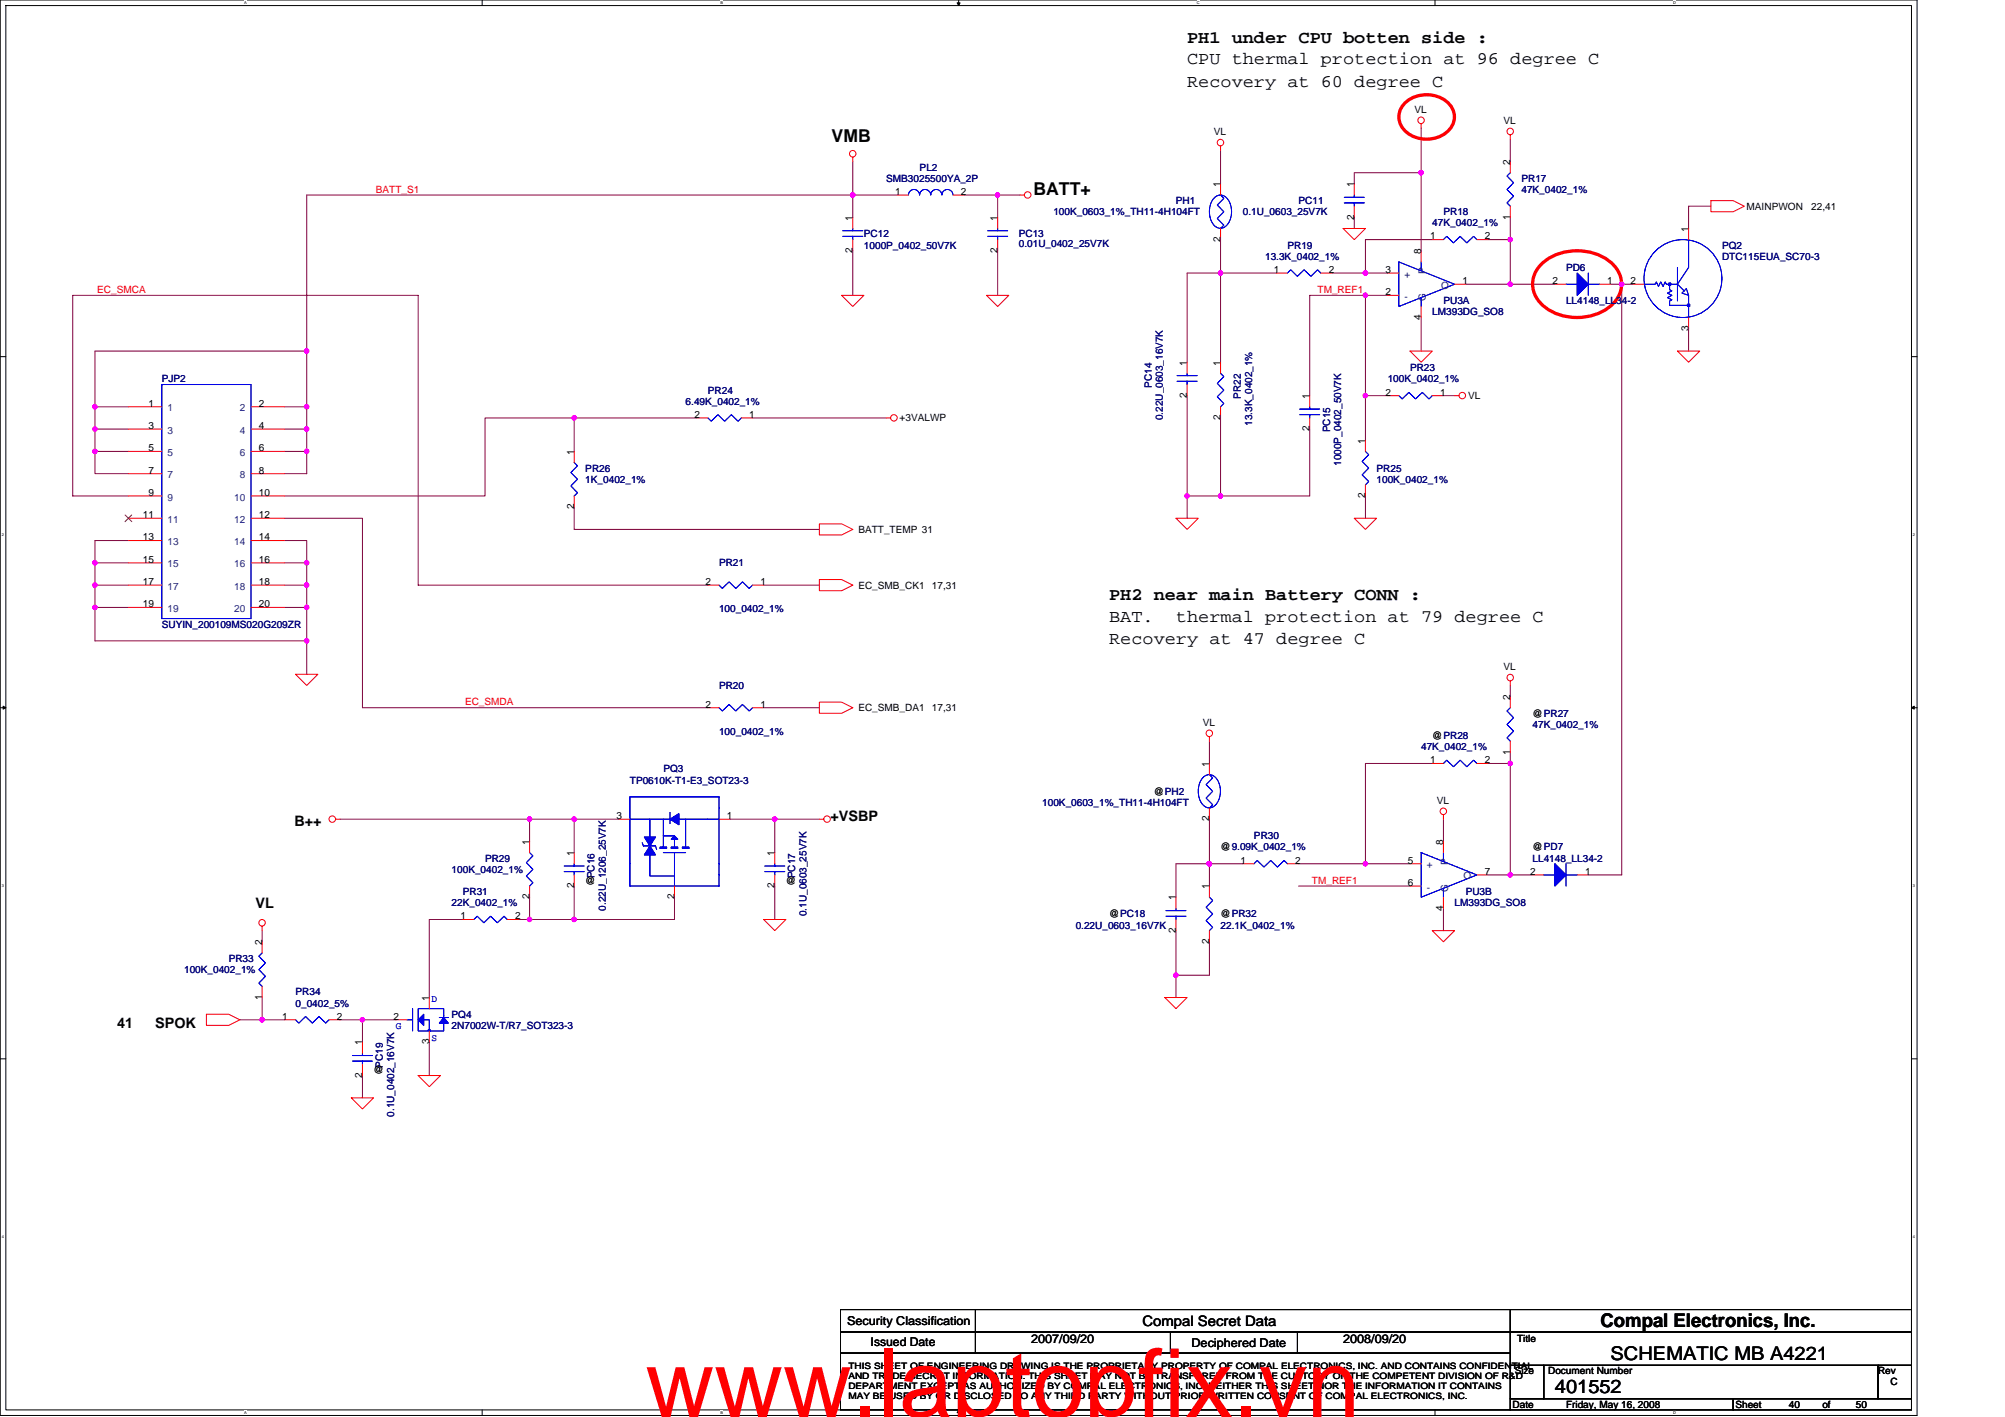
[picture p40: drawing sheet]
<svg xmlns="http://www.w3.org/2000/svg" width="297mm" height="210mm" viewBox="0 0 297 210" stroke-linecap="round" stroke-linejoin="round" font-family="sans-serif">
<defs><g id="words">
<text font-size="14.1" fill="#f00" x="95.6" y="209.9">www.laptopfix.vn</text>
<g font-size="2.8">
<text x="237.1" y="196.6">Compal Electronics, Inc.</text>
<text x="238.6" y="201.4">SCHEMATIC MB A4221</text>
<text x="230.4" y="206.4">401552</text>
</g>
<g font-size="2.6">
<text x="175.9" y="9.5">CPU thermal protection at 96 degree C</text>
<text x="175.9" y="6.3">PH1 under CPU botten side :</text>
<text x="175.9" y="12.8">Recovery at 60 degree C</text>
<text x="123.2" y="21.1">VMB</text>
<text x="153.1" y="28.9">BATT+</text>
<text x="164.3" y="88.9">PH2 near main Battery CONN :</text>
<text x="164.3" y="95.4">Recovery at 47 degree C</text>
<text x="164.3" y="92.1">BAT.</text>
<text x="174.2" y="92.1">thermal protection at 79 degree C</text>
</g>
<g font-size="2.1">
<text x="43.6" y="122.3">B++</text>
<text x="123" y="121.7">+VSBP</text>
<text x="37.8" y="134.6">VL</text>
<text x="17.4" y="152.2">41</text>
<text x="23" y="152.2">SPOK</text>
<text x="169.3" y="196.4">Compal Secret Data</text>
</g>
<g font-size="1.8">
<text x="125.5" y="196.3">Security Classification</text>
<text x="129" y="199.4">Issued Date</text>
<text x="152.8" y="198.9">2007/09/20</text>
<text x="176.5" y="199.6">Deciphered Date</text>
<text x="199" y="198.9">2008/09/20</text>
</g>
<g font-size="1.5">
<text x="209.5" y="16.7">VL</text>
<text x="179.8" y="20">VL</text>
<text x="222.8" y="18.3">VL</text>
<text x="132.6" y="28.9">1</text>
<text x="142.4" y="28.9">2</text>
<text x="180.8" y="27.7" transform="rotate(-90 180.8 27.7)">1</text>
<text x="200.6" y="27.7" transform="rotate(-90 200.6 27.7)">1</text>
<text x="223.7" y="24.4" transform="rotate(-90 223.7 24.4)">2</text>
<text x="126.3" y="32.7" transform="rotate(-90 126.3 32.7)">1</text>
<text x="147.8" y="32.7" transform="rotate(-90 147.8 32.7)">1</text>
<text x="180.8" y="35.8" transform="rotate(-90 180.8 35.8)">2</text>
<text x="200.6" y="32.5" transform="rotate(-90 200.6 32.5)">2</text>
<text x="211.9" y="35.5">1</text>
<text x="220" y="35.5">2</text>
<text x="223.7" y="32.5" transform="rotate(-90 223.7 32.5)">1</text>
<text x="250.1" y="34.3" transform="rotate(-90 250.1 34.3)">1</text>
<text x="258.8" y="31.1">MAINPWON</text>
<text x="268.3" y="31.1">22,41</text>
<text x="126.3" y="37.5" transform="rotate(-90 126.3 37.5)">2</text>
<text x="147.8" y="37.5" transform="rotate(-90 147.8 37.5)">2</text>
<text x="188.7" y="40.4">1</text>
<text x="196.8" y="40.4">2</text>
<text x="205.2" y="40.4">3</text>
<text x="210.5" y="37.6" transform="rotate(-90 210.5 37.6)">8</text>
<text x="205.2" y="43.7">2</text>
<text x="210.5" y="47.4" transform="rotate(-90 210.5 47.4)">4</text>
<text x="216.7" y="42.1">1</text>
<text x="230" y="42.1">2</text>
<text x="238.1" y="42.1">1</text>
<text x="241.6" y="42.1">2</text>
<text x="250.1" y="49" transform="rotate(-90 250.1 49)">3</text>
<text x="175.8" y="58.9" transform="rotate(-90 175.8 58.9)">2</text>
<text x="175.8" y="54.1" transform="rotate(-90 175.8 54.1)">1</text>
<text x="180.8" y="54.1" transform="rotate(-90 180.8 54.1)">1</text>
<text x="194" y="59.1" transform="rotate(-90 194 59.1)">1</text>
<text x="205.2" y="58.6">2</text>
<text x="213.4" y="58.6">1</text>
<text x="217.5" y="59.1">VL</text>
<text x="22" y="60.2">1</text>
<text x="22" y="63.5">3</text>
<text x="38.4" y="60.2">2</text>
<text x="38.4" y="63.5">4</text>
<text x="102.9" y="61.9">2</text>
<text x="111" y="61.9">1</text>
<text x="133.3" y="62.4">+3VALWP</text>
<text x="180.8" y="62.3" transform="rotate(-90 180.8 62.3)">2</text>
<text x="194" y="63.9" transform="rotate(-90 194 63.9)">2</text>
<text x="202.3" y="65.7" transform="rotate(-90 202.3 65.7)">1</text>
<text x="22" y="66.8">5</text>
<text x="22" y="70.1">7</text>
<text x="38.4" y="66.8">6</text>
<text x="38.4" y="70.1">8</text>
<text x="85" y="67.4" transform="rotate(-90 85 67.4)">1</text>
<text x="21.2" y="76.8">11</text>
<text x="22" y="73.4">9</text>
<text x="38.4" y="73.4">10</text>
<text x="38.4" y="76.8">12</text>
<text x="85" y="75.5" transform="rotate(-90 85 75.5)">2</text>
<text x="202.3" y="73.8" transform="rotate(-90 202.3 73.8)">2</text>
<text x="21.2" y="80.1">13</text>
<text x="21.2" y="83.4">15</text>
<text x="38.4" y="83.4">16</text>
<text x="38.4" y="80.1">14</text>
<text x="127.2" y="78.9">BATT_TEMP 31</text>
<text x="21.2" y="86.7">17</text>
<text x="21.2" y="90">19</text>
<text x="38.4" y="86.7">18</text>
<text x="38.4" y="90">20</text>
<text x="104.5" y="86.7">2</text>
<text x="112.6" y="86.7">1</text>
<text x="127.2" y="87.2">EC_SMB_CK1</text>
<text x="138.1" y="87.2">17,31</text>
<text x="222.8" y="99.2">VL</text>
<text x="104.5" y="104.8">2</text>
<text x="112.6" y="104.8">1</text>
<text x="127.2" y="105.3">EC_SMB_DA1</text>
<text x="138.1" y="105.3">17,31</text>
<text x="178.2" y="107.5">VL</text>
<text x="223.7" y="103.7" transform="rotate(-90 223.7 103.7)">2</text>
<text x="227.1" y="106.2">@PR27</text>
<text x="179.2" y="113.6" transform="rotate(-90 179.2 113.6)">1</text>
<text x="211.9" y="113.1">1</text>
<text x="212.2" y="109.5">@PR28</text>
<text x="220" y="113.1">2</text>
<text x="223.7" y="111.8" transform="rotate(-90 223.7 111.8)">1</text>
<text x="170.9" y="117.7">@PH2</text>
<text x="212.8" y="119">VL</text>
<text x="78.4" y="125.1" transform="rotate(-90 78.4 125.1)">1</text>
<text x="91.3" y="121.3">3</text>
<text x="107.7" y="121.3">1</text>
<text x="179.2" y="121.7" transform="rotate(-90 179.2 121.7)">2</text>
<text x="180.8" y="126">@9.09K_0402_1%</text>
<text x="213.8" y="125.1" transform="rotate(-90 213.8 125.1)">8</text>
<text x="227.1" y="126">@PD7</text>
<text x="85" y="131.6" transform="rotate(-90 85 131.6)">2</text>
<text x="85" y="126.8" transform="rotate(-90 85 126.8)">1</text>
<text x="86.7" y="130.9">@</text>
<text x="114.8" y="131.6" transform="rotate(-90 114.8 131.6)">2</text>
<text x="114.8" y="126.8" transform="rotate(-90 114.8 126.8)">1</text>
<text x="116.4" y="130.9">@</text>
<text x="179.2" y="131.7" transform="rotate(-90 179.2 131.7)">1</text>
<text x="183.8" y="127.9">1</text>
<text x="191.9" y="127.9">2</text>
<text x="208.6" y="127.9">5</text>
<text x="208.6" y="131.2">6</text>
<text x="220" y="129.6">7</text>
<text x="226.7" y="129.6">2</text>
<text x="234.8" y="129.6">1</text>
<text x="68.2" y="136.2">1</text>
<text x="76.3" y="136.2">2</text>
<text x="78.4" y="133.2" transform="rotate(-90 78.4 133.2)">2</text>
<text x="99.9" y="133.2" transform="rotate(-90 99.9 133.2)">2</text>
<text x="164.3" y="135.9">@PC18</text>
<text x="174.2" y="133.4" transform="rotate(-90 174.2 133.4)">1</text>
<text x="180.8" y="135.9">@PR32</text>
<text x="213.8" y="134.9" transform="rotate(-90 213.8 134.9)">4</text>
<text x="38.8" y="140" transform="rotate(-90 38.8 140)">2</text>
<text x="174.2" y="138.2" transform="rotate(-90 174.2 138.2)">2</text>
<text x="179.2" y="139.8" transform="rotate(-90 179.2 139.8)">2</text>
<text x="38.8" y="148.1" transform="rotate(-90 38.8 148.1)">1</text>
<text x="63.6" y="148.3" transform="rotate(-90 63.6 148.3)">1</text>
<text x="41.8" y="151">1</text>
<text x="49.9" y="151">2</text>
<text x="53.7" y="154.9" transform="rotate(-90 53.7 154.9)">1</text>
<text x="58.3" y="151">2</text>
<text x="63.6" y="154.7" transform="rotate(-90 63.6 154.7)">3</text>
<text x="53.7" y="159.7" transform="rotate(-90 53.7 159.7)">2</text>
<text x="55.3" y="159">@</text>
<text x="224.4" y="203.6">Size</text>
<text x="224.7" y="198.8">Title</text>
<text x="229.4" y="203.6">Document Number</text>
<text x="278.2" y="203.6">Rev</text>
<text x="224.1" y="208.5">Date</text>
<text x="232" y="208.5">Friday, May 16, 2008</text>
<text x="257.1" y="208.5">Sheet</text>
<text x="265" y="208.5">40</text>
<text x="270" y="208.5">of</text>
<text x="274.9" y="208.5">50</text>
<text x="280.1" y="205.2">C</text>
</g>
<g font-size="1.5" fill="#f00">
<text x="55.7" y="28.6">BATT_S1</text>
<text x="14.4" y="43.4">EC_SMCA</text>
<text x="195.2" y="43.4">TM_REF1</text>
<text x="68.9" y="104.5">EC_SMDA</text>
<text x="194.4" y="130.9">TM_REF1</text>
</g>
<g font-size="1.5" fill="#000080">
<text x="131.3" y="26.9">SMB3025500YA_2P</text>
<text x="136.2" y="25.3">PL2</text>
<text x="225.4" y="26.9">PR17</text>
<text x="225.4" y="28.6">47K_0402_1%</text>
<text x="128" y="35.2">PC12</text>
<text x="150.9" y="35.2">PC13</text>
<text x="156.1" y="31.9">100K_0603_1%_TH11-4H104FT</text>
<text x="174.2" y="30.2">PH1</text>
<text x="184.1" y="31.9">0.1U_0603_25V7K</text>
<text x="192.4" y="30.2">PC11</text>
<text x="212.2" y="33.5">47K_0402_1%</text>
<text x="213.8" y="31.9">PR18</text>
<text x="128" y="36.8">1000P_0402_50V7K</text>
<text x="150.9" y="36.7">0.01U_0402_25V7K</text>
<text x="187.4" y="38.5">13.3K_0402_1%</text>
<text x="190.7" y="36.8">PR19</text>
<text x="232" y="40.1">PD6</text>
<text x="255.1" y="36.8">PQ2</text>
<text x="255.1" y="38.5">DTC115EUA_SC70-3</text>
<text x="212.2" y="46.7">LM393DG_SO8</text>
<text x="213.8" y="45.1">PU3A</text>
<text x="232" y="45.1">LL4148_LL34-2</text>
<text x="24" y="56.6">PJP2</text>
<text x="101.6" y="59.9">6.49K_0402_1%</text>
<text x="104.9" y="58.3">PR24</text>
<text x="170.6" y="57.4" transform="rotate(-90 170.6 57.4)">PC14</text>
<text x="183.9" y="59.1" transform="rotate(-90 183.9 59.1)">PR22</text>
<text x="205.6" y="56.6">100K_0402_1%</text>
<text x="208.9" y="55">PR23</text>
<text x="172.3" y="62.3" transform="rotate(-90 172.3 62.3)">0.22U_0603_16V7K</text>
<text x="185.5" y="63.1" transform="rotate(-90 185.5 63.1)">13.3K_0402_1%</text>
<text x="197.1" y="64.1" transform="rotate(-90 197.1 64.1)">PC15</text>
<text x="86.7" y="69.8">PR26</text>
<text x="86.7" y="71.5">1K_0402_1%</text>
<text x="198.7" y="69" transform="rotate(-90 198.7 69)">1000P_0402_50V7K</text>
<text x="203.9" y="69.8">PR25</text>
<text x="203.9" y="71.5">100K_0402_1%</text>
<text x="106.5" y="83.9">PR21</text>
<text x="24" y="93">SUYIN_200109MS020G209ZR</text>
<text x="106.5" y="90.7">100_0402_1%</text>
<text x="106.5" y="102">PR20</text>
<text x="227.1" y="107.8">47K_0402_1%</text>
<text x="106.5" y="108.8">100_0402_1%</text>
<text x="210.5" y="111.1">47K_0402_1%</text>
<text x="93.3" y="116.1">TP0610K-T1-E3_SOT23-3</text>
<text x="98.3" y="114.4">PQ3</text>
<text x="154.4" y="119.4">100K_0603_1%_TH11-4H104FT</text>
<text x="185.8" y="124.3">PR30</text>
<text x="66.9" y="129.3">100K_0402_1%</text>
<text x="71.9" y="127.6">PR29</text>
<text x="88.1" y="130.1" transform="rotate(-90 88.1 130.1)">PC16</text>
<text x="117.8" y="130.1" transform="rotate(-90 117.8 130.1)">PC17</text>
<text x="227.1" y="127.6">LL4148_LL34-2</text>
<text x="66.9" y="134.2">22K_0402_1%</text>
<text x="68.6" y="132.6">PR31</text>
<text x="89.7" y="134.9" transform="rotate(-90 89.7 134.9)">0.22U_1206_25V7K</text>
<text x="119.5" y="135.7" transform="rotate(-90 119.5 135.7)">0.1U_0603_25V7K</text>
<text x="159.4" y="137.5">0.22U_0603_16V7K</text>
<text x="180.8" y="137.5">22.1K_0402_1%</text>
<text x="215.5" y="134.2">LM393DG_SO8</text>
<text x="217.1" y="132.6">PU3B</text>
<text x="33.9" y="142.5">PR33</text>
<text x="27.3" y="144.1">100K_0402_1%</text>
<text x="43.8" y="147.4">PR34</text>
<text x="43.8" y="149.1">0_0402_5%</text>
<text x="66.9" y="150.7">PQ4</text>
<text x="66.9" y="152.4">2N7002W-T/R7_SOT323-3</text>
<text x="56.7" y="158.2" transform="rotate(-90 56.7 158.2)">PC19</text>
<text x="58.4" y="165.4" transform="rotate(-90 58.4 165.4)">0.1U_0402_16V7K</text>
</g>
<g font-size="1.5" fill="#004080">
<text x="208.1" y="41.1">+</text>
<text x="211.2" y="40.6" transform="rotate(-90 211.2 40.6)">P</text>
<text x="208.1" y="44.4">-</text>
<text x="211.2" y="44.6" transform="rotate(-90 211.2 44.6)">G</text>
<text x="213.5" y="42.8">O</text>
<text x="24.8" y="60.9">1</text>
<text x="24.8" y="64.2">3</text>
<text x="35.5" y="60.9">2</text>
<text x="35.5" y="64.2">4</text>
<text x="24.8" y="67.5">5</text>
<text x="24.8" y="70.8">7</text>
<text x="35.5" y="67.5">6</text>
<text x="35.5" y="70.8">8</text>
<text x="24.8" y="74.1">9</text>
<text x="24.8" y="77.4">11</text>
<text x="34.7" y="74.1">10</text>
<text x="34.7" y="77.4">12</text>
<text x="24.8" y="80.8">13</text>
<text x="34.7" y="80.8">14</text>
<text x="24.8" y="84.1">15</text>
<text x="24.8" y="87.4">17</text>
<text x="34.7" y="84.1">16</text>
<text x="34.7" y="87.4">18</text>
<text x="24.8" y="90.7">19</text>
<text x="34.7" y="90.7">20</text>
<text x="211.4" y="128.6">+</text>
<text x="211.4" y="131.9">-</text>
<text x="214.5" y="128.1" transform="rotate(-90 214.5 128.1)">P</text>
<text x="216.8" y="130.3">O</text>
<text x="214.5" y="132.1" transform="rotate(-90 214.5 132.1)">G</text>
</g>
<g font-size="1.5" fill="#00f">
<text x="63.9" y="148.5">D</text>
<text x="58.6" y="152.4">G</text>
<text x="63.9" y="154.2">S</text>
</g>
<g font-size="1.3">
<text x="125.7" y="202.8">THIS SHEET OF ENGINEERING DRAWING IS THE PROPRIETARY PROPERTY OF COMPAL ELECTRONICS, INC. AND CONTAINS CONFIDENTIAL</text>
<text x="125.7" y="204.3">AND TRADE SECRET INFORMATION. THIS SHEET MAY NOT BE TRANSFERED FROM THE CUSTODY OF THE COMPETENT DIVISION OF R&amp;D</text>
<text x="125.7" y="205.8">DEPARTMENT EXCEPT AS AUTHORIZED BY COMPAL ELECTRONICS, INC. NEITHER THIS SHEET NOR THE INFORMATION IT CONTAINS</text>
<text x="125.7" y="207.3">MAY BE USED BY OR DISCLOSED TO ANY THIRD PARTY WITHOUT PRIOR WRITTEN CONSENT OF COMPAL ELECTRONICS, INC.</text>
</g>
<g font-size=".6">
<text x="36.1" y=".6">A</text>
<text x="106.7" y=".6">B</text>
<text x="177.3" y=".6">C</text>
<text x="247.9" y=".6">D</text>
<text x=".3" y="79.4">2</text>
<text x="283.4" y="79.4">2</text>
<text x=".3" y="131.4">3</text>
<text x="283.4" y="131.4">3</text>
<text x=".3" y="183.4">4</text>
<text x="283.4" y="183.4">4</text>
<text x="36.1" y="209.5">A</text>
<text x="106.7" y="209.5">B</text>
<text x="177.3" y="209.5">C</text>
<text x="247.9" y="209.5">D</text>
</g>
</g></defs>
<path d="M0 0h284v209.7h-284zM.9 .8h282.3v208.1h-282.3z" fill="none" stroke="#000" stroke-width=".15"/>
<g fill="#fff">
<path d="M36.1 .1h.4v.7h-.4z"/>
<path d="M36.1 209h.4v.6h-.4z"/>
</g>
<path d="M71.4 0v.8M71.4 208.9v.8" fill="none" stroke="#000" stroke-width=".15"/>
<g fill="#fff">
<path d="M106.7 .1h.4v.7h-.4z"/>
<path d="M106.7 209h.4v.6h-.4z"/>
</g>
<path d="M142 0v.8M142 208.9v.8" fill="none" stroke="#000" stroke-width=".15"/>
<path d="M141.8 .4h.4l-.2 .4zM142 208.9l.2 .4h-.4z" fill="#000" stroke="#000" stroke-width=".15"/>
<g fill="#fff">
<path d="M177.3 .1h.4v.7h-.4z"/>
<path d="M177.3 209h.4v.6h-.4z"/>
</g>
<path d="M212.6 0v.8M212.6 208.9v.8" fill="none" stroke="#000" stroke-width=".15"/>
<g fill="#fff">
<path d="M247.9 .1h.4v.7h-.4z"/>
<path d="M247.9 209h.4v.6h-.4z"/>
<path d="M.3 26.8h.2v.7h-.2z"/>
<path d="M283.4 26.8h.3v.7h-.3z"/>
<path d="M.3 78.8h.2v.7h-.2z"/>
<path d="M283.4 78.8h.3v.7h-.3z"/>
</g>
<path d="M0 52.8h.9M283.2 52.8h.8" fill="none" stroke="#000" stroke-width=".15"/>
<g fill="#fff">
<path d="M.3 130.8h.2v.7h-.2z"/>
<path d="M283.4 130.8h.3v.7h-.3z"/>
</g>
<path d="M0 104.8h.9M283.2 104.8h.8" fill="none" stroke="#000" stroke-width=".15"/>
<path d="M.5 104.6l.4 .2-.4 .3zM283.2 104.8l.4-.2v.5z" fill="#000" stroke="#000" stroke-width=".15"/>
<g fill="#fff">
<path d="M.3 182.8h.2v.7h-.2z"/>
<path d="M283.4 182.8h.3v.7h-.3z"/>
</g>
<g fill="none" stroke="#000" stroke-width=".15">
<path d="M0 156.8h.9M283.2 156.8h.8M124.5 194h99.2v3.3h-99.2zM124.5 197.3h99.2v3.1h-99.2zM144.5 194v6.4M173.4 197.3v3.1M192.2 197.3v3.1M223.7 194h59.5v3.3h-59.5zM223.7 197.3h59.5v4.9h-59.5zM124.5 200.4h99.2v8.5h-99.2zM223.7 202.2h5v5h-5zM223.7 207.2h33.1v1.7h-33.1z"/>
<path d="M228.7 202.2h49.5v5h-49.5zM256.8 207.2h26.4v1.7h-26.4zM278.2 202.2h5v5h-5z"/>
</g>
<g fill="none" stroke="#800040" stroke-width=".15">
<path d="M210.5 19v18.1M126.3 32.2v-3.3h-80.9v23.1M126.3 37.1v6.7M126.3 23.9v5h6.6M147.8 28.9v3.3M147.8 37.1v6.7M151.1 28.9h-8.2M180.8 22.3v4.9M180.8 35.5v18.2M200.6 32.2v1.6M210.5 25.6h-9.9v1.6M212.2 35.5h-9.9v4.9"/>
<path d="M220.4 35.5h3.3M223.7 32.2v9.9M223.7 20.6v3.3M253.5 30.5h-3.3v3.3M175.9 58.6v18.2M189.1 40.4h-13.2v13.3M202.3 43.8v21.4M202.3 58.6h3.3M205.6 40.4h-8.3M205.6 43.8h-11.6v14.8M210.5 47.1v4.9M213.8 58.6h1.7"/>
<path d="M230.4 42.1h-13.3M238.6 42.1h3.3M240.3 42.1v87.5h-5M250.2 48.7v3.3M14.1 66.9v3.3h4.9M14.1 60.3v3.3h4.9M14.1 66.9h4.9M14.1 63.6v3.3M19 73.5h-8.2v-29.7h51.2v42.9h42.9M42.1 60.3h3.3v3.3M42.1 76.8h11.6v28h51.2M42.1 66.9h3.3v3.3h-3.3"/>
<path d="M42.1 63.6h3.3v3.3M45.4 60.3v-8.3h-31.3v8.3h4.9M85.1 61.9h18.1M85.1 61.9v5M85.1 75.1v3.3h36.3M85.1 61.9h-13.2v11.6h-29.8M111.5 61.9h19.8M180.8 61.9v11.6M194 63.6v9.9h-18.1M202.3 73.5v3.3M14.1 86.7v3.3h4.9M14.1 86.7h4.9"/>
<path d="M14.1 90v4.9h31.3M14.1 83.4h4.9M19 80.1h-4.9v6.6M42.1 80.1h3.3v3.3M42.1 83.4h3.3v3.3M42.1 86.7h3.3v3.3M42.1 90h3.3v4.9M45.4 94.9v5M113.1 86.7h8.3M113.1 104.8h8.3M179.2 109.8v3.3M212.2 113.1h-9.9v14.9"/>
<path d="M220.4 113.1h3.3M223.7 101.5v1.7M223.7 111.4v18.2M38.8 137.9v1.6M50.4 121.3h41.3M68.6 136.2h-5v11.6M78.5 121.3v3.4M78.5 132.9v3.3M85.1 131.3v4.9M85.1 121.3v5M99.9 132.9v3.3h-23.1M114.8 121.3v5"/>
<path d="M114.8 131.3v4.9M121.4 121.3h-13.2M174.2 137.9v9.9M179.2 139.5v5h-5M179.2 121.3v10M184.1 128h-9.9v4.9M192.4 128h16.5M192.4 131.3h16.5M213.8 121.3v3.4M213.8 134.6v3.3M220.4 129.6h6.7M35.5 151.1h6.6"/>
<path d="M38.8 147.8v3.3M50.4 151.1h8.2M53.7 151.1v3.3M53.7 159.3v3.3M63.6 154.4v4.9"/>
</g>
<g fill="#f0f" stroke="#f0f" stroke-width=".15">
<circle cx="202.3" cy="127.9" r=".33"/>
<circle cx="223.7" cy="129.6" r=".33"/>
<circle cx="223.7" cy="113.1" r=".33"/>
<circle cx="202.3" cy="43.7" r=".33"/>
<circle cx="202.3" cy="58.6" r=".33"/>
<circle cx="202.3" cy="40.4" r=".33"/>
<circle cx="180.8" cy="40.4" r=".33"/>
<circle cx="179.2" cy="127.9" r=".33"/>
<circle cx="210.5" cy="25.6" r=".33"/>
<circle cx="223.7" cy="35.5" r=".33"/>
<circle cx="175.9" cy="73.5" r=".33"/>
<circle cx="174.2" cy="144.5" r=".33"/>
<circle cx="180.8" cy="73.5" r=".33"/>
<circle cx="85.1" cy="121.3" r=".33"/>
<circle cx="85.1" cy="136.2" r=".33"/>
<circle cx="53.7" cy="151.1" r=".33"/>
<circle cx="114.8" cy="121.3" r=".33"/>
<circle cx="78.4" cy="121.3" r=".33"/>
<circle cx="78.4" cy="136.2" r=".33"/>
<circle cx="38.8" cy="151.1" r=".33"/>
<circle cx="223.7" cy="42.1" r=".33"/>
<circle cx="240.2" cy="42.1" r=".33"/>
<circle cx="126.3" cy="28.9" r=".33"/>
<circle cx="85.1" cy="61.9" r=".33"/>
<circle cx="147.8" cy="28.9" r=".33"/>
<circle cx="45.4" cy="52" r=".33"/>
<circle cx="45.4" cy="60.3" r=".33"/>
<circle cx="45.4" cy="66.9" r=".33"/>
<circle cx="45.4" cy="63.6" r=".33"/>
<circle cx="14.1" cy="60.3" r=".33"/>
<circle cx="14.1" cy="66.9" r=".33"/>
<circle cx="14.1" cy="63.6" r=".33"/>
<circle cx="45.4" cy="83.4" r=".33"/>
<circle cx="45.4" cy="94.9" r=".33"/>
<circle cx="14.1" cy="90" r=".33"/>
<circle cx="45.4" cy="86.7" r=".33"/>
<circle cx="45.4" cy="90" r=".33"/>
<circle cx="14.1" cy="86.7" r=".33"/>
<circle cx="14.1" cy="83.4" r=".33"/>
</g>
<g fill="none" stroke="#f00" stroke-width=".15">
<path d="M210.5 18.3v.7M223.7 20v.6M126.3 32.2v1.6M126.3 35.5v1.6M126.3 23.3v.6M132.9 28.9h1.7M141.2 28.9h1.7M147.8 32.2v1.6M147.8 35.5v1.6M151.1 28.9h.7M180.8 21.6v.7M180.8 27.2v1.7"/>
<path d="M180.8 33.8v1.7M199 33.8h3.3l-1.7 1.7zM200.6 27.2v1.7M200.6 30.5v1.7M210.5 37.1v1.7M212.2 35.5h1.6M218.8 35.5h1.6M223.7 23.9v1.7M223.7 30.5v1.7M250.2 33.8v1.7M253.5 29.7h3.3l1.6 .8-1.6 .9h-3.3zM124.7 43.8h3.3l-1.7 1.6z"/>
<path d="M146.2 43.8h3.3l-1.7 1.6zM175.9 53.7v1.6M175.9 57v1.6M180.8 53.7v1.6M189.1 40.4h1.6M194 58.6v1.7M195.7 40.4h1.6M205.6 58.6h1.6M205.6 40.4h1.6M205.6 43.8h1.6M208.9 52h3.3l-1.7 1.7zM210.5 45.4v1.7"/>
<path d="M212.2 58.6h1.6M215.5 58.6h.7M215.5 42.1h1.6M230.4 42.1h1.6M237 42.1h1.6M241.9 42.1h1.7M248.5 52h3.3l-1.6 1.7zM250.2 47.1v1.6M19 60.3h5M19 66.9h5M19 70.2h5M19 73.5h5"/>
<path d="M19 76.8h5M19 63.6h5M37.2 60.3h4.9M37.2 66.9h4.9M37.2 70.2h4.9M37.2 73.5h4.9M37.2 76.8h4.9M37.2 63.6h4.9M85.1 66.9v1.6M85.1 73.5v1.6M103.2 61.9h1.7M109.8 61.9h1.7"/>
<path d="M121.4 77.6h3.3l1.6 .8-1.6 .8h-3.3zM131.3 61.9h.6M174.2 76.8h3.3l-1.6 1.6zM180.8 60.3v1.6M194 61.9v1.7M200.6 76.8h3.3l-1.6 1.6zM202.3 65.2v1.7M202.3 71.8v1.7M19 86.7h5M19 83.4h5M19 80.1h5M19 90h5"/>
<path d="M37.2 86.7h4.9M37.2 83.4h4.9M37.2 80.1h4.9M37.2 90h4.9M43.8 99.9h3.3l-1.7 1.6zM104.9 86.7h1.6M111.5 86.7h1.6M121.4 85.9h3.3l1.6 .8-1.6 .8h-3.3zM104.9 104.8h1.6M111.5 104.8h1.6M121.4 104h3.3l1.6 .8-1.6 .9h-3.3zM179.2 109.1v.7"/>
<path d="M179.2 113.1v1.6M179.2 119.7v1.6M212.2 113.1h1.6M218.8 113.1h1.6M223.7 100.9v.6M223.7 103.2v1.6M223.7 109.8v1.6M38.8 137.2v.7M38.8 139.5v1.7M49.7 121.3h.7M68.6 136.2h1.6M75.2 136.2h1.6"/>
<path d="M78.5 124.7v1.6M78.5 131.3v1.6M85.1 126.3v1.7M85.1 129.6v1.7M91.7 121.3h1.6M99.9 131.3v1.6M106.5 121.3h1.7M113.1 136.2h3.3l-1.6 1.7zM114.8 126.3v1.7M114.8 129.6v1.7M121.4 121.3h.6M174.2 132.9v1.7"/>
<path d="M174.2 136.2v1.7M179.2 131.3v1.6M179.2 137.9v1.6M184.1 128h1.7M190.7 128h1.7M208.9 128h1.6M208.9 131.3h1.6M212.2 137.9h3.3l-1.7 1.6zM213.8 120.7v.6M213.8 124.7v1.6M213.8 132.9v1.7M218.8 129.6h1.6"/>
<path d="M227.1 129.6h1.6M233.7 129.6h1.6M30.6 150.2h3.3l1.6 .9-1.6 .8h-3.3zM38.8 146.1v1.7M42.1 151.1h1.7M48.7 151.1h1.7M53.7 154.4v1.6M53.7 157.7v1.6M58.6 151.1h1.7M62 159.3h3.3l-1.7 1.7zM63.6 147.8v1.6M63.6 152.7v1.7"/>
<path d="M172.6 147.8h3.3l-1.7 1.6zM52 162.6h3.3l-1.6 1.7z"/>
<circle cx="210.5" cy="17.8" r=".48"/>
<circle cx="223.7" cy="19.5" r=".48"/>
<circle cx="126.3" cy="22.8" r=".48"/>
<circle cx="152.3" cy="28.9" r=".48"/>
<circle cx="180.8" cy="21.1" r=".48"/>
<circle cx="216.6" cy="58.6" r=".48"/>
<circle cx="132.4" cy="61.9" r=".48"/>
<circle cx="179.2" cy="108.6" r=".48"/>
<circle cx="223.7" cy="100.4" r=".48"/>
<circle cx="38.8" cy="136.7" r=".48"/>
<circle cx="49.2" cy="121.3" r=".48"/>
<circle cx="122.5" cy="121.3" r=".48"/>
<circle cx="213.8" cy="120.2" r=".48"/>
</g>
<path d="M207.9 15.5a4.7 4.7 0 0 1 7.2 .5 3.1 3.1 0 0 1-2.2 4.4 4.5 4.5 0 0 1-5.3-1.8 2.74 2.74 0 0 1 .3-3.1zM228.3 39.2a8 8 0 0 1 10.7 0 4.1 4.1 0 0 1-.7 6.4 8.1 8.1 0 0 1-10-.6 4 4 0 0 1 0-5.8z" fill="none" stroke="#f00" stroke-width=".49"/>
<g fill="none" stroke="#00f" stroke-width=".15">
<path d="M124.9 35h2.9M124.9 34.2h2.9M126.3 33.8v.4M126.3 35v.5M134.6 28.9a.81 .81 0 0 1 .8-.8 .81 .81 0 0 1 .8 .8M136.2 28.9a.81 .81 0 0 1 .9-.8 .81 .81 0 0 1 .8 .8 .83 .83 0 0 1 .8-.8 .83 .83 0 0 1 .8 .8M139.5 28.9a.81 .81 0 0 1 .9-.8 .81 .81 0 0 1 .8 .8M146.3 35h3M146.3 34.2h3M147.8 33.8v.4M147.8 35v.5M180 29.2a1.4 1.4 0 0 1 2.2 .9 3 3 0 0 1-1 3.6 1.43 1.43 0 0 1-1.8-1.1 3.2 3.2 0 0 1 .6-3.4z"/>
<path d="M180.8 28.9l.5 .5-1 1 1 1-1 1 1 1-.5 .4M199.2 30.1h2.9M199.2 29.2h2.9M200.6 28.9v.3M200.6 30.1v.4M207.2 38.8l8.3 3.3-8.3 3.3zM210.5 38.8v1.3M213.8 35.5l.5-.5 1 1 1-1 1 1 1-1 .5 .5M223.7 25.6l-.4 .5 .9 1-.9 1 .9 1-.9 1 .4 .4M248.5 39.6v5M250.2 35.5v4.1l-1.7 2.5M24 57h13.2v34.6h-13.2z"/>
<path d="M174.4 56.5h3M174.4 55.6h3M175.9 55.3v.3M175.9 56.5v.5M180.8 55.3l.5 .5-1 1 1 1-1 1 1 1-.5 .5M190.7 40.4l.5-.4 1 .9 1-.9 1 .9 1-.9 .5 .4M207.2 58.6l.5 .5 1-1 1 1 1-1 1 1 .5-.5M210.5 44.1v1.3M232 42.1h1.7M235.3 40.4v3.4M235.3 42.1h1.7M243.6 42.1h1.6l.2-.3 .3 .6 .3-.6 .4 .6 .3-.6 .2 .3h1.6"/>
<path d="M247.2 41.9h.3v.4h-.3zM247.4 42.1v.8l.3 .2-.7 .3 .7 .4-.7 .3 .7 .3-.3 .2v.6h2.8M248.5 42.1l1 1M249.8 42.8l.4 1-1-.4zM250 45.1h.3v.3h-.3zM250.2 43.8v3.3M85.1 68.5l.5 .5-1 1 1 1-1 1 1 1-.5 .5M104.9 61.9l.5 .5 1-1 1 1 .9-1 1 1 .5-.5M192.5 61.4h3M192.5 60.6h3M194 60.3v.3M194 61.4v.5"/>
<path d="M202.3 66.9l.5 .5-1 .9 1 1-1 1 1 1-.5 .5M106.5 86.7l.5 .5 1-1 1 1 1-1 1 1 .5-.5M93.3 118h13.2v13.3h-13.2zM106.5 104.8l.5 .5 1-.9 1 .9 1-.9 1 .9 .5-.5M178.3 115.1a1.4 1.4 0 0 1 2.3 .9 3 3 0 0 1-1 3.6 1.43 1.43 0 0 1-1.9-1.2 3.2 3.2 0 0 1 .6-3.3zM179.2 114.7l.5 .5-1 1 1 1-1 1 1 1-.5 .5M213.8 113.1l.5-.5 1 1 1-1 1 1 1-1 .5 .5M223.7 104.8l-.4 .5 .9 1-.9 1 .9 1-.9 1 .4 .5M70.2 136.2l.5-.5 1 1 1-1 1 1 1-1 .5 .5M78.5 126.3l.4 .5-.9 1 .9 1-.9 1 .9 1-.4 .5M83.6 129.1h2.9M83.6 128.3h2.9"/>
<path d="M85.1 128v.3M85.1 129.1v.5M93.3 121.3h6M95.1 124.8l.2 .5h1.8l.2 .5M96.3 126.6v3.2h3.6M96.3 121.3v2.7M97.8 125.5h1v.1h-1zM98.3 126.3h3.3M98.3 121.3v4.2M98.3 123.8h1.6M99.3 120.4v1.6M99.4 125.5h1v.1h-1z"/>
<path d="M99.9 126.3v5M99.9 124.3v1.2M100.6 121.3h1M101.1 125.5h1v.1h-1zM106.5 121.3h-4.9v4.2M113.3 129.1h3M113.3 128.3h3M114.8 128v.3M114.8 129.1v.5M172.7 135.7h3M172.7 134.9h3M174.2 134.6v.3"/>
<path d="M174.2 135.7v.5M179.2 132.9l.5 .5-1 1 1 1-1 1 1 1-.5 .5M185.8 128l.5-.5 1 .9 1-.9 .9 .9 1-.9 .5 .5M210.5 126.3l8.3 3.3-8.3 3.3zM213.8 126.3v1.3M213.8 131.6v1.3M228.7 129.6h1.7M232 128v3.3M232 129.6h1.7M38.8 141.2l-.4 .4 .9 1-.9 1 .9 1-.9 1 .4 .5M43.8 151.1l.5 .5 1-1 1 1 1-1 1 1 .4-.5M52.2 157.2h3"/>
<path d="M52.2 156.4h3M53.7 156v.4M53.7 157.2v.5M60.3 151.1h.8M61.1 149.4v3.3M65.1 150.7h1.3M65.7 150.7v-1.3h-3.7v3.3h1.6v-1.6h-.8M65.7 151.6v1.1h-2.1h.2v-.2h-.4v.2"/>
<circle cx="249.3" cy="41.3" r="5.8"/>
</g>
<g fill="#00f" stroke="#00f" stroke-width=".15">
<path d="M230.4 128l1.6 1.6-1.6 1.7z"/>
<path d="M99.3 121.3l1.3-.8v1.7z"/>
<path d="M99.9 123.8l.5 .5h-1z"/>
<path d="M96.3 125.3l.8 1.3h-1.6z"/>
<path d="M95.5 124h1.6l-.8 1.3z"/>
<path d="M233.7 40.4l1.6 1.7-1.6 1.7z"/>
<path d="M62 151.1l.8-.9v1.7z"/>
<path d="M65.7 150.7l.7 .9h-1.3z"/>
</g>
<path d="M18.5 76.3l1 1M19.5 76.3l-1 1" fill="none" stroke="#804000" stroke-width=".15"/>
<use href="#words"/>
</svg>
